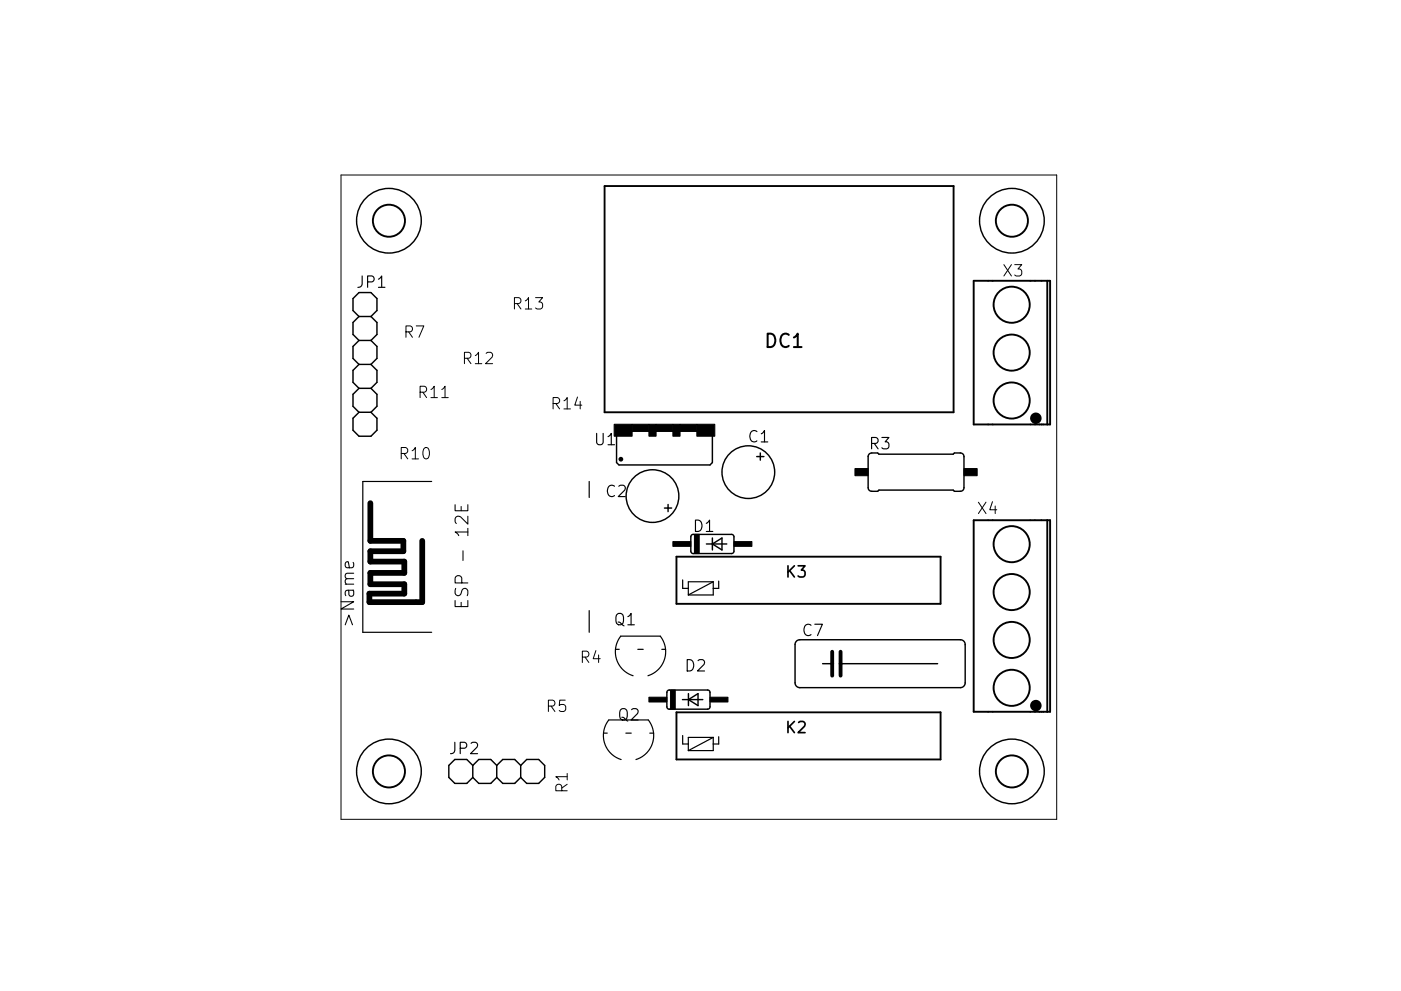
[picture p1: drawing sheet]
<svg xmlns="http://www.w3.org/2000/svg" width="297mm" height="210mm" viewBox="0 0 297 210" stroke-linecap="round" stroke-linejoin="round" font-family="sans-serif">
<defs><g id="words">
<text font-size="4" x="162.3" y="73.8">DC1</text>
<g font-size="3.8">
<text x="99.3" y="126.7" transform="rotate(-90 99.3 126.7)">ESP - 12E</text>
<text x="75.1" y="133.4" transform="rotate(-90 75.1 133.4)">&gt;Name</text>
</g>
<g font-size="3.4">
<text x="212.4" y="58.7">X3</text>
<text x="75.4" y="61.1">JP1</text>
<text x="108.4" y="65.7">R13</text>
<text x="85.4" y="71.7">R7</text>
<text x="97.8" y="77.3">R12</text>
<text x="88.4" y="84.5">R11</text>
<text x="116.6" y="86.9">R14</text>
<text x="125.8" y="94.5">U1</text>
<text x="158.4" y="93.9">C1</text>
<text x="184.1" y="95.3">R3</text>
<text x="84.4" y="97.5">R10</text>
<text x="128.2" y="105.5">C2</text>
<text x="146.7" y="112.9">D1</text>
<text x="207" y="109.1">X4</text>
<text x="130" y="132.7">Q1</text>
<text x="169.8" y="135">C7</text>
<text x="122.8" y="140.7">R4</text>
<text x="145" y="142.5">D2</text>
<text x="115.6" y="151.1">R5</text>
<text x="130.8" y="152.9">Q2</text>
<text x="95" y="160">JP2</text>
<text x="120.4" y="168.5" transform="rotate(-90 120.4 168.5)">R1</text>
</g>
<g font-size="3.3">
<text x="166.7" y="122.5">K3</text>
<text x="166.7" y="155.6">K2</text>
</g>
</g></defs>
<path d="M72.3 37.1h151.7v136.7h-151.7z" fill="none" stroke="#000" stroke-width=".21"/>
<g fill="none" stroke="#000" stroke-width=".3">
<path d="M76.1 62.1l-1.3 1.2v2.6l1.3 1.3M76.1 67.2l-1.3 1.2v2.6l1.3 1.2M76.1 72.2l-1.3 1.3v2.5l1.3 1.3M76.1 77.3l-1.3 1.3v2.5l1.3 1.3M76.1 72.2h2.6M76.1 67.2h2.6M76.1 77.3h2.6M78.7 72.2l1.2 1.3v2.5l-1.2 1.3M78.7 67.2l1.2 1.2v2.6l-1.2 1.2M78.7 62.1l1.2 1.2v2.6l-1.2 1.3M78.7 77.3l1.2 1.3v2.5l-1.2 1.3M76.1 82.4l-1.3 1.3v2.5l1.3 1.3"/>
<path d="M76.1 87.5l-1.3 1.2v2.6l1.3 1.3h2.6l1.2-1.3v-2.6l-1.2-1.2M76.1 87.5h2.6M76.1 82.4h2.6M78.7 82.4l1.2 1.3v2.5l-1.2 1.3M130.7 92.3v5.8l.5 .5h19.3l.5-.5v-5.8M160.4 96.9h1.6M161.2 96.1v1.5M184.8 96.1a.76 .76 0 0 0-.7 .8v6.6a.76 .76 0 0 0 .7 .7h1.3l.2-.2h15.8l.2 .2h1.3a.76 .76 0 0 0 .8-.7v-6.6a.76 .76 0 0 0-.8-.8h-1.3l-.2 .3h-15.8M140.9 107.8h1.5M141.6 107v1.6M147 113.4h8.3l.3 .4v3.4l-.5 .2h-8.3l-.3-.4v-3.1M149.8 115.4h4.3"/>
<path d="M151 115.4l2.1-1.3v2.6zM151 114.1v2.6M168.9 136l.7-.3h34a1.02 1.02 0 0 1 1 1v8.2a1.02 1.02 0 0 1-1 1h-34a1.02 1.02 0 0 1-1-1v-8.2zM141.5 146.5l.4-.1h8.3l.3 .5v3.2l-.5 .4-8.3-.1-.3-.4v-3.1zM144.7 148.4h4.3M146 148.4l2-1.2v2.5zM146 147.2v2.5M174.4 140.8h2M178.2 140.8h20.6M96.4 161.1l-1.2 1.3v2.5l1.2 1.3h2.6l1.2-1.3M99 161.1l1.2 1.3M100.2 162.4l1.3-1.3h2.6l1.2 1.3"/>
<path d="M100.2 164.9l1.3 1.3h2.6l1.2-1.3M100.2 162.4v2.5M105.3 162.4l1.3-1.3h2.5l1.3 1.3M105.3 164.9l1.3 1.3h2.5l1.3-1.3M105.3 162.4v2.5M110.4 162.4l1.3-1.3h2.5l1.3 1.3v2.5l-1.3 1.3h-2.5l-1.3-1.3M110.4 162.4v2.5"/>
<circle cx="82.5" cy="46.8" r="6.9"/>
<circle cx="214.5" cy="46.8" r="6.9"/>
<circle cx="138.3" cy="105.3" r="5.6"/>
<circle cx="158.7" cy="100.2" r="5.6"/>
<circle cx="82.5" cy="163.7" r="6.9"/>
<circle cx="214.5" cy="163.7" r="6.9"/>
</g>
<g fill="none" stroke="#000" stroke-width=".41">
<path d="M206.4 59.6h16.2v30.5h-16.2zM222 59.6v30.5M206.4 110.4h16.2v40.6h-16.2zM222 110.4v40.6"/>
<circle cx="82.5" cy="46.8" r="3.4"/>
<circle cx="214.5" cy="46.8" r="3.4"/>
<circle cx="214.5" cy="64.7" r="3.8"/>
<circle cx="214.5" cy="74.8" r="3.8"/>
<circle cx="214.5" cy="85" r="3.8"/>
<circle cx="214.5" cy="115.5" r="3.8"/>
<circle cx="214.5" cy="125.6" r="3.8"/>
<circle cx="214.5" cy="135.8" r="3.8"/>
<circle cx="214.5" cy="145.9" r="3.8"/>
<circle cx="82.5" cy="163.7" r="3.4"/>
<circle cx="214.5" cy="163.7" r="3.4"/>
</g>
<g fill="#000" stroke="#000" stroke-width=".21">
<path d="M130.2 90h3.8v2.6h-3.8zM134 90h3.6v1.5h-3.6zM137.6 90h1.5v2.6h-1.5zM139.1 90h3.6v1.5h-3.6zM142.7 90h1.5v2.6h-1.5zM144.2 90h3.5v1.5h-3.5zM147.7 90h3.8v2.6h-3.8zM142.7 114.9h3.8v1h-3.8zM147.2 113.4h1v4h-1zM155.6 114.9h3.8v1h-3.8zM181.3 99.4h2.8v1.5h-2.8zM204.4 99.4h2.8v1.5h-2.8z"/>
<path d="M137.6 147.9h3.8v1h-3.8zM142.2 146.4h1v4.1h-1zM150.5 147.9h3.8v1h-3.8z"/>
</g>
<g fill="none" stroke="#000" stroke-width="1.2">
<path d="M78.5 106.8v8h7v2.2h-7v2.2h7.2v2.4h-7.2v2.4h7.2v2h-7.4v1.8h9.8M89.5 114.8v13h-1.2"/>
<circle cx="219.6" cy="88.7" r=".61"/>
<circle cx="219.6" cy="149.7" r=".61"/>
</g>
<circle cx="131.6" cy="97.4" r=".25" fill="none" stroke="#000" stroke-width=".51"/>
<g fill="none" stroke="#000" stroke-width=".25">
<path d="M91.5 102.2h-14.6v32h14.6M124.9 102.2v3.4M124.9 129.6v4.6M130.5 137.8h.8M135.2 137.8h1.2M140.3 137.8h.8M141.1 137.8l-.3-1.4-.8-1.4h-8.4a5.3 5.3 0 0 0 2.6 8.4M141.1 137.8a5.3 5.3 0 0 1-3.7 5.6M144.7 123v1.8h1.2M151.2 123.4h-5.3v2.8M151.2 123.4v2.8h-5.3M151.2 123.4l-5.3 2.8"/>
<path d="M152.4 123.3v1.5h-1.2M128 155.5h.8M132.7 155.5h1.1M137.8 155.5h.8M138.6 155.5l-.3-1.3-.8-1.5h-8.4a5.3 5.3 0 0 0 2.6 8.4M138.6 155.5a5.3 5.3 0 0 1-3.8 5.6M144.7 156.1v1.8h1.2M151.2 156.5h-5.3v2.8M151.2 156.5v2.8h-5.3M151.2 156.5l-5.3 2.8M152.4 156.3v1.6h-1.2"/>
</g>
<path d="M128.2 39.5h74v48h-74zM143.4 118.1h56v10h-56zM143.4 151.1h56v10h-56z" fill="none" stroke="#000" stroke-width=".4"/>
<path d="M176.4 138.3v5.1M178.2 138.3v5.1" fill="none" stroke="#000" stroke-width=".81"/>
<path d="M74.9 119.3l.1 .8-.4 .4-1.3-.2-.1-.2 .1-.8 .5-.1 .3 1.3M96.5 107.1v1.3h2.7v-1.3M97.8 107.5v.9M96.5 127.4v1.3h2.7v-1.3M97.8 127.8v.9" fill="none" stroke="#000" stroke-width=".23"/>
<use href="#words"/>
</svg>
